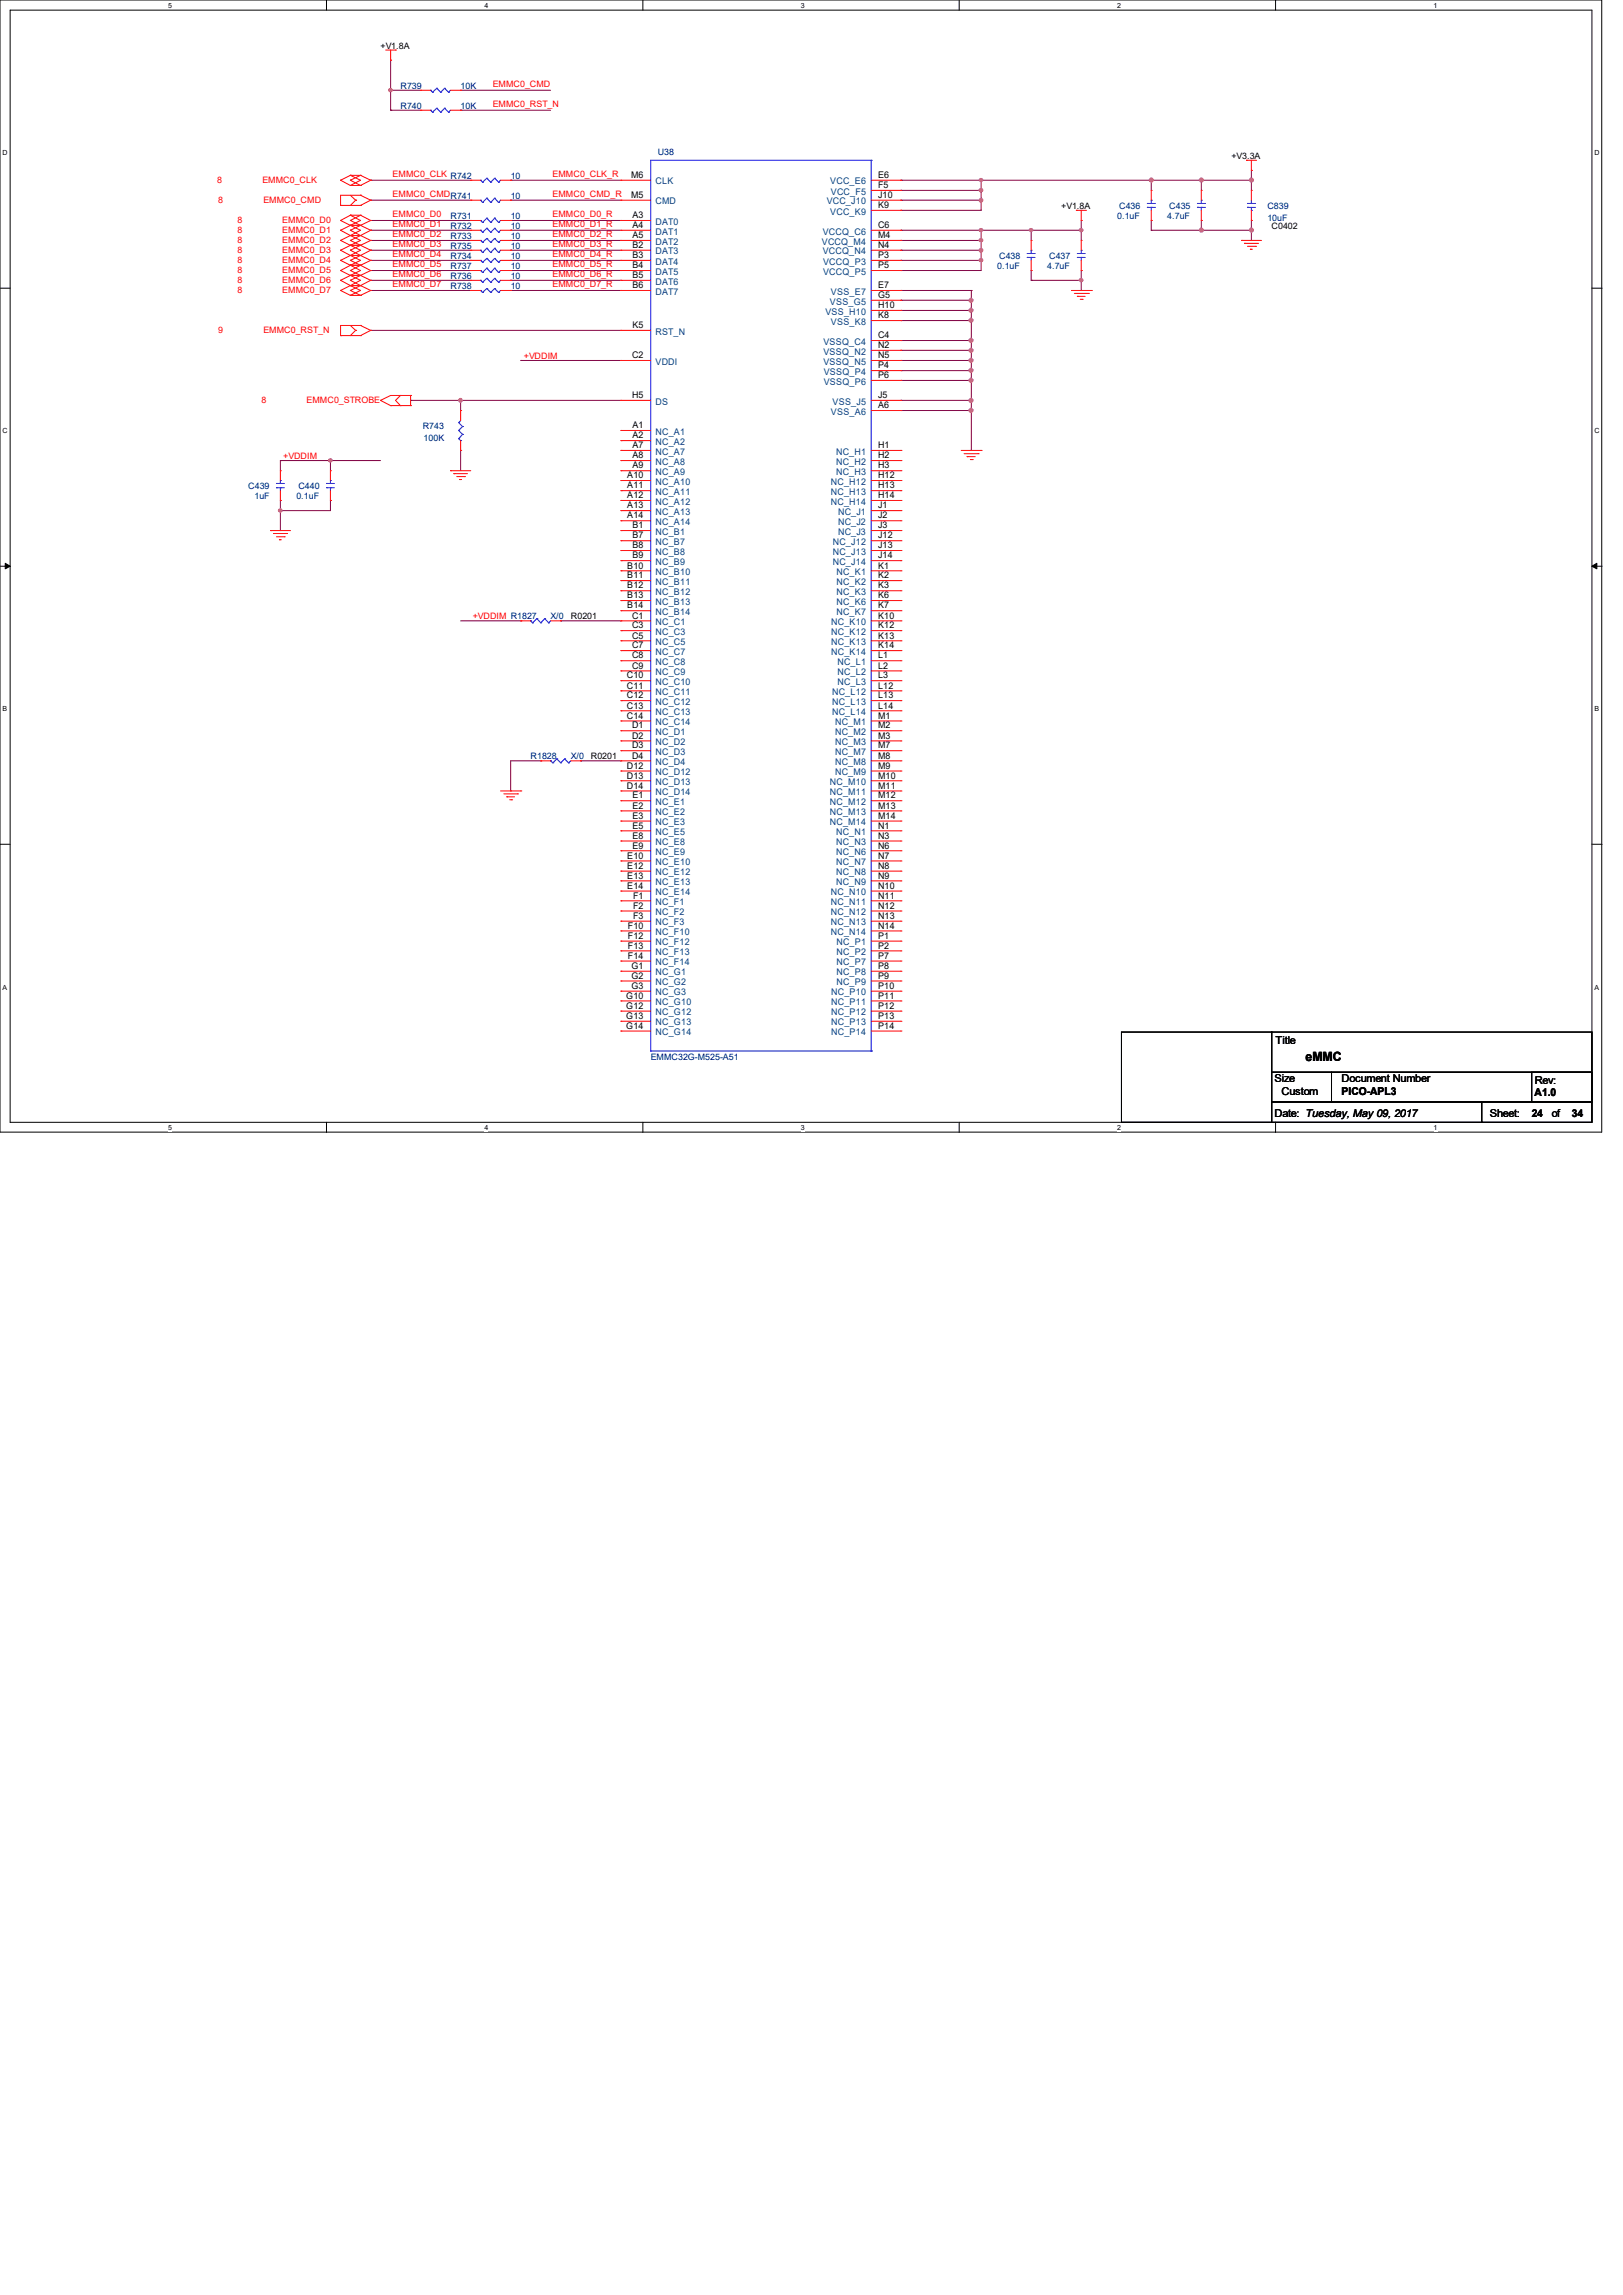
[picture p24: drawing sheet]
<svg xmlns="http://www.w3.org/2000/svg" width="210mm" height="297mm" viewBox="0 0 210 297" stroke-linecap="round" stroke-linejoin="round" font-family="sans-serif">
<defs><g id="words">
<text font-size="1.7" x="168.9" y="137.3">eMMC</text>
<g font-size="1.4">
<text x="165.1" y="135.1">Title</text>
<text x="164.9" y="140.1">Size</text>
<text x="165.8" y="141.7">Custom</text>
<text x="173.6" y="141.7">PICO-APL3</text>
<text x="173.6" y="140.1">Document Number</text>
<text x="198.6" y="141.9">A1.0</text>
<text x="198.6" y="140.3">Rev:</text>
<text x="164.9" y="144.6">Date: Tuesday, May 09, 2017</text>
<text x="192.8" y="144.6">Sheet:</text>
<text x="198.2" y="144.6">24</text>
<text x="200.8" y="144.6">of</text>
<text x="203.4" y="144.6">34</text>
</g>
<g font-size="1.2">
<text x="81.7" y="23">M6</text>
<text x="113.6" y="23">E6</text>
<text x="81.7" y="25.6">M5</text>
<text x="81.8" y="29.5">A4</text>
<text x="81.8" y="28.2">A3</text>
<text x="113.6" y="24.3">F5</text>
<text x="113.6" y="25.6">J10</text>
<text x="113.6" y="26.9">K9</text>
<text x="113.6" y="29.5">C6</text>
<text x="81.8" y="36">B5</text>
<text x="81.8" y="34.7">B4</text>
<text x="81.8" y="33.4">B3</text>
<text x="81.8" y="32.1">B2</text>
<text x="81.8" y="30.8">A5</text>
<text x="113.6" y="30.8">M4</text>
<text x="113.6" y="32.1">N4</text>
<text x="113.6" y="33.4">P3</text>
<text x="113.6" y="34.7">P5</text>
<text x="81.8" y="37.3">B6</text>
<text x="113.6" y="37.3">E7</text>
<text x="113.6" y="38.6">G5</text>
<text x="113.6" y="39.9">H10</text>
<text x="113.6" y="41.2">K8</text>
<text x="81.8" y="46.4">C2</text>
<text x="81.8" y="42.5">K5</text>
<text x="113.6" y="43.8">C4</text>
<text x="113.6" y="45">N2</text>
<text x="113.6" y="46.4">N5</text>
<text x="113.6" y="47.7">P4</text>
<text x="81.8" y="51.5">H5</text>
<text x="113.6" y="52.8">A6</text>
<text x="113.6" y="48.9">P6</text>
<text x="113.6" y="51.5">J5</text>
<text x="81.8" y="55.4">A1</text>
<text x="81.8" y="56.7">A2</text>
<text x="81.8" y="58">A7</text>
<text x="81.8" y="59.3">A8</text>
<text x="113.6" y="59.3">H2</text>
<text x="113.6" y="58">H1</text>
<text x="81.2" y="61.9">A10</text>
<text x="81.2" y="63.2">A11</text>
<text x="81.2" y="64.5">A12</text>
<text x="81.2" y="65.8">A13</text>
<text x="81.8" y="60.6">A9</text>
<text x="113.6" y="65.8">J1</text>
<text x="113.6" y="64.5">H14</text>
<text x="113.6" y="63.2">H13</text>
<text x="113.6" y="61.9">H12</text>
<text x="113.6" y="60.6">H3</text>
<text x="81.2" y="67.1">A14</text>
<text x="81.8" y="68.4">B1</text>
<text x="81.8" y="69.7">B7</text>
<text x="81.8" y="71">B8</text>
<text x="113.6" y="71">J13</text>
<text x="113.6" y="69.7">J12</text>
<text x="113.6" y="68.4">J3</text>
<text x="113.6" y="67.1">J2</text>
<text x="81.2" y="73.6">B10</text>
<text x="81.2" y="74.8">B11</text>
<text x="81.2" y="76.2">B12</text>
<text x="81.2" y="77.4">B13</text>
<text x="81.8" y="72.3">B9</text>
<text x="113.6" y="77.4">K6</text>
<text x="113.6" y="76.2">K3</text>
<text x="113.6" y="74.8">K2</text>
<text x="113.6" y="73.6">K1</text>
<text x="113.6" y="72.3">J14</text>
<text x="81.2" y="78.7">B14</text>
<text x="81.8" y="80.1">C1</text>
<text x="81.8" y="81.3">C3</text>
<text x="81.8" y="82.6">C5</text>
<text x="81.8" y="83.9">C7</text>
<text x="113.6" y="83.9">K14</text>
<text x="113.6" y="82.6">K13</text>
<text x="113.6" y="81.3">K12</text>
<text x="113.6" y="80.1">K10</text>
<text x="113.6" y="78.7">K7</text>
<text x="81.1" y="87.8">C10</text>
<text x="81.1" y="89.1">C11</text>
<text x="81.8" y="85.2">C8</text>
<text x="81.8" y="86.5">C9</text>
<text x="113.6" y="89.1">L12</text>
<text x="113.6" y="87.8">L3</text>
<text x="113.6" y="86.5">L2</text>
<text x="113.6" y="85.2">L1</text>
<text x="81.1" y="90.4">C12</text>
<text x="81.1" y="91.7">C13</text>
<text x="81.1" y="93">C14</text>
<text x="81.8" y="94.3">D1</text>
<text x="81.8" y="95.6">D2</text>
<text x="113.6" y="95.6">M3</text>
<text x="113.6" y="94.3">M2</text>
<text x="113.6" y="93">M1</text>
<text x="113.6" y="91.7">L14</text>
<text x="113.6" y="90.4">L13</text>
<text x="81.1" y="99.5">D12</text>
<text x="81.1" y="100.8">D13</text>
<text x="81.8" y="96.9">D3</text>
<text x="81.8" y="98.2">D4</text>
<text x="113.6" y="100.8">M10</text>
<text x="113.6" y="99.5">M9</text>
<text x="113.6" y="98.2">M8</text>
<text x="113.6" y="96.9">M7</text>
<text x="81.1" y="102.1">D14</text>
<text x="81.8" y="103.3">E1</text>
<text x="81.8" y="104.6">E2</text>
<text x="81.8" y="106">E3</text>
<text x="81.8" y="107.2">E5</text>
<text x="113.6" y="107.2">N1</text>
<text x="113.6" y="106">M14</text>
<text x="113.6" y="104.6">M13</text>
<text x="113.6" y="103.3">M12</text>
<text x="113.6" y="102.1">M11</text>
<text x="81.2" y="111.1">E10</text>
<text x="81.2" y="112.4">E12</text>
<text x="81.2" y="113.7">E13</text>
<text x="81.8" y="108.5">E8</text>
<text x="81.8" y="109.8">E9</text>
<text x="113.6" y="113.7">N9</text>
<text x="113.6" y="112.4">N8</text>
<text x="113.6" y="111.1">N7</text>
<text x="113.6" y="109.8">N6</text>
<text x="113.6" y="108.5">N3</text>
<text x="81.2" y="115">E14</text>
<text x="81.9" y="116.3">F1</text>
<text x="81.9" y="117.6">F2</text>
<text x="81.9" y="118.9">F3</text>
<text x="113.6" y="118.9">N13</text>
<text x="113.6" y="117.6">N12</text>
<text x="113.6" y="116.3">N11</text>
<text x="113.6" y="115">N10</text>
<text x="81.2" y="120.2">F10</text>
<text x="81.2" y="121.5">F12</text>
<text x="81.2" y="122.8">F13</text>
<text x="81.2" y="124.1">F14</text>
<text x="81.7" y="125.4">G1</text>
<text x="113.6" y="125.4">P8</text>
<text x="113.6" y="124.1">P7</text>
<text x="113.6" y="122.8">P2</text>
<text x="113.6" y="121.5">P1</text>
<text x="113.6" y="120.2">N14</text>
<text x="81" y="129.2">G10</text>
<text x="81" y="130.6">G12</text>
<text x="81" y="131.9">G13</text>
<text x="81.7" y="126.7">G2</text>
<text x="81.7" y="128">G3</text>
<text x="113.6" y="131.9">P13</text>
<text x="113.6" y="130.6">P12</text>
<text x="113.6" y="129.2">P11</text>
<text x="113.6" y="128">P10</text>
<text x="113.6" y="126.7">P9</text>
<text x="81" y="133.1">G14</text>
<text x="113.6" y="133.1">P14</text>
</g>
<g font-size="1.2" fill="#004080">
<text x="84.8" y="23.9">CLK</text>
<text x="107.4" y="23.9">VCC_E6</text>
<text x="84.8" y="29.1">DAT0</text>
<text x="84.8" y="26.5">CMD</text>
<text x="107" y="26.5">VCC_J10</text>
<text x="107.4" y="27.8">VCC_K9</text>
<text x="107.5" y="25.2">VCC_F5</text>
<text x="84.8" y="35.6">DAT5</text>
<text x="84.8" y="34.2">DAT4</text>
<text x="84.8" y="32.9">DAT3</text>
<text x="84.8" y="31.7">DAT2</text>
<text x="84.8" y="30.4">DAT1</text>
<text x="106.3" y="31.7">VCCQ_M4</text>
<text x="106.5" y="30.4">VCCQ_C6</text>
<text x="106.5" y="32.9">VCCQ_N4</text>
<text x="106.5" y="34.2">VCCQ_P3</text>
<text x="106.5" y="35.6">VCCQ_P5</text>
<text x="84.8" y="38.1">DAT7</text>
<text x="84.8" y="36.8">DAT6</text>
<text x="106.8" y="40.7">VSS_H10</text>
<text x="107.4" y="39.4">VSS_G5</text>
<text x="107.5" y="38.1">VSS_E7</text>
<text x="84.8" y="47.2">VDDI</text>
<text x="84.8" y="43.3">RST_N</text>
<text x="106.6" y="44.6">VSSQ_C4</text>
<text x="106.6" y="45.9">VSSQ_N2</text>
<text x="106.6" y="47.2">VSSQ_N5</text>
<text x="107.5" y="42">VSS_K8</text>
<text x="84.8" y="52.4">DS</text>
<text x="106.6" y="48.5">VSSQ_P4</text>
<text x="106.6" y="49.8">VSSQ_P6</text>
<text x="107.5" y="53.7">VSS_A6</text>
<text x="107.7" y="52.4">VSS_J5</text>
<text x="84.8" y="56.3">NC_A1</text>
<text x="84.8" y="57.6">NC_A2</text>
<text x="84.8" y="58.8">NC_A7</text>
<text x="108.2" y="58.8">NC_H1</text>
<text x="84.8" y="60.2">NC_A8</text>
<text x="84.8" y="61.5">NC_A9</text>
<text x="84.8" y="62.7">NC_A10</text>
<text x="84.8" y="64.1">NC_A11</text>
<text x="84.8" y="65.3">NC_A12</text>
<text x="107.5" y="65.3">NC_H14</text>
<text x="107.5" y="64.1">NC_H13</text>
<text x="107.5" y="62.7">NC_H12</text>
<text x="108.2" y="61.5">NC_H3</text>
<text x="108.2" y="60.2">NC_H2</text>
<text x="84.8" y="66.6">NC_A13</text>
<text x="84.8" y="67.9">NC_A14</text>
<text x="84.8" y="69.2">NC_B1</text>
<text x="84.8" y="70.5">NC_B7</text>
<text x="84.8" y="71.8">NC_B8</text>
<text x="107.8" y="71.8">NC_J13</text>
<text x="107.8" y="70.5">NC_J12</text>
<text x="108.5" y="69.2">NC_J3</text>
<text x="108.5" y="67.9">NC_J2</text>
<text x="108.5" y="66.6">NC_J1</text>
<text x="84.8" y="73.1">NC_B9</text>
<text x="84.8" y="74.4">NC_B10</text>
<text x="84.8" y="75.7">NC_B11</text>
<text x="84.8" y="77">NC_B12</text>
<text x="107.8" y="73.1">NC_J14</text>
<text x="108.2" y="77">NC_K3</text>
<text x="108.2" y="75.7">NC_K2</text>
<text x="108.2" y="74.4">NC_K1</text>
<text x="84.8" y="78.3">NC_B13</text>
<text x="84.8" y="79.6">NC_B14</text>
<text x="84.8" y="80.9">NC_C1</text>
<text x="84.8" y="82.2">NC_C3</text>
<text x="84.8" y="83.5">NC_C5</text>
<text x="107.6" y="83.5">NC_K13</text>
<text x="107.6" y="82.2">NC_K12</text>
<text x="107.6" y="80.9">NC_K10</text>
<text x="108.2" y="79.6">NC_K7</text>
<text x="108.2" y="78.3">NC_K6</text>
<text x="84.8" y="84.8">NC_C7</text>
<text x="84.8" y="86.1">NC_C8</text>
<text x="84.8" y="87.4">NC_C9</text>
<text x="84.8" y="88.6">NC_C10</text>
<text x="84.8" y="90">NC_C11</text>
<text x="107.6" y="84.8">NC_K14</text>
<text x="107.7" y="90">NC_L12</text>
<text x="108.4" y="88.6">NC_L3</text>
<text x="108.4" y="87.4">NC_L2</text>
<text x="108.4" y="86.1">NC_L1</text>
<text x="84.8" y="91.2">NC_C12</text>
<text x="84.8" y="92.5">NC_C13</text>
<text x="84.8" y="93.9">NC_C14</text>
<text x="84.8" y="95.1">NC_D1</text>
<text x="107.7" y="92.5">NC_L14</text>
<text x="107.7" y="91.2">NC_L13</text>
<text x="108.1" y="95.1">NC_M2</text>
<text x="108.1" y="93.9">NC_M1</text>
<text x="84.8" y="96.4">NC_D2</text>
<text x="84.8" y="97.7">NC_D3</text>
<text x="84.8" y="99">NC_D4</text>
<text x="84.8" y="100.3">NC_D12</text>
<text x="84.8" y="101.6">NC_D13</text>
<text x="107.4" y="101.6">NC_M10</text>
<text x="108.1" y="100.3">NC_M9</text>
<text x="108.1" y="99">NC_M8</text>
<text x="108.1" y="97.7">NC_M7</text>
<text x="108.1" y="96.4">NC_M3</text>
<text x="84.8" y="102.9">NC_D14</text>
<text x="84.8" y="104.2">NC_E1</text>
<text x="84.8" y="105.5">NC_E2</text>
<text x="84.8" y="106.8">NC_E3</text>
<text x="107.4" y="106.8">NC_M14</text>
<text x="107.4" y="105.5">NC_M13</text>
<text x="107.4" y="104.2">NC_M12</text>
<text x="107.4" y="102.9">NC_M11</text>
<text x="84.8" y="108.1">NC_E5</text>
<text x="84.8" y="109.4">NC_E8</text>
<text x="84.8" y="110.7">NC_E9</text>
<text x="84.8" y="112">NC_E10</text>
<text x="84.8" y="113.3">NC_E12</text>
<text x="108.2" y="113.3">NC_N8</text>
<text x="108.2" y="112">NC_N7</text>
<text x="108.2" y="110.7">NC_N6</text>
<text x="108.2" y="109.4">NC_N3</text>
<text x="108.2" y="108.1">NC_N1</text>
<text x="84.8" y="114.6">NC_E13</text>
<text x="84.8" y="115.9">NC_E14</text>
<text x="84.8" y="117.1">NC_F1</text>
<text x="84.8" y="118.4">NC_F2</text>
<text x="84.8" y="119.8">NC_F3</text>
<text x="107.5" y="119.8">NC_N13</text>
<text x="107.5" y="118.4">NC_N12</text>
<text x="107.5" y="117.1">NC_N11</text>
<text x="107.5" y="115.9">NC_N10</text>
<text x="108.2" y="114.6">NC_N9</text>
<text x="84.8" y="121">NC_F10</text>
<text x="84.8" y="122.3">NC_F12</text>
<text x="84.8" y="123.6">NC_F13</text>
<text x="84.8" y="124.9">NC_F14</text>
<text x="107.5" y="121">NC_N14</text>
<text x="108.2" y="124.9">NC_P7</text>
<text x="108.2" y="123.6">NC_P2</text>
<text x="108.2" y="122.3">NC_P1</text>
<text x="84.8" y="126.2">NC_G1</text>
<text x="84.8" y="127.5">NC_G2</text>
<text x="84.8" y="128.8">NC_G3</text>
<text x="84.8" y="130.1">NC_G10</text>
<text x="84.8" y="131.4">NC_G12</text>
<text x="107.6" y="131.4">NC_P12</text>
<text x="107.6" y="130.1">NC_P11</text>
<text x="107.6" y="128.8">NC_P10</text>
<text x="108.2" y="127.5">NC_P9</text>
<text x="108.2" y="126.2">NC_P8</text>
<text x="84.8" y="132.7">NC_G13</text>
<text x="84.8" y="134">NC_G14</text>
<text x="107.6" y="134">NC_P14</text>
<text x="107.6" y="132.7">NC_P13</text>
</g>
<g font-size="1.1">
<text x="49.2" y="6.3">+V1.8A</text>
<text x="159.3" y="20.5">+V3.3A</text>
<text x="137.3" y="27">+V1.8A</text>
<text x="164.5" y="29.6">C0402</text>
<text x="73.9" y="80.1">R0201</text>
<text x="76.5" y="98.3">R0201</text>
</g>
<g font-size="1.1" fill="#000080">
<text x="51.8" y="11.5">R739</text>
<text x="59.6" y="11.5">10K</text>
<text x="51.8" y="14.1">R740</text>
<text x="59.6" y="14.1">10K</text>
<text x="58.3" y="23.2">R742</text>
<text x="66.1" y="23.2">10</text>
<text x="85.1" y="20">U38</text>
<text x="58.3" y="25.7">R741</text>
<text x="58.3" y="28.3">R731</text>
<text x="58.3" y="29.6">R732</text>
<text x="66.1" y="25.7">10</text>
<text x="66.1" y="28.3">10</text>
<text x="66.1" y="29.6">10</text>
<text x="144.6" y="28.3">0.1uF</text>
<text x="144.8" y="27">C436</text>
<text x="151" y="28.3">4.7uF</text>
<text x="151.3" y="27">C435</text>
<text x="164" y="27">C839</text>
<text x="164" y="28.6">10uF</text>
<text x="58.3" y="34.8">R737</text>
<text x="58.3" y="30.9">R733</text>
<text x="58.3" y="33.5">R734</text>
<text x="58.3" y="32.2">R735</text>
<text x="66.1" y="34.8">10</text>
<text x="66.1" y="30.9">10</text>
<text x="66.1" y="33.5">10</text>
<text x="66.1" y="32.2">10</text>
<text x="129" y="34.8">0.1uF</text>
<text x="129.3" y="33.5">C438</text>
<text x="135.5" y="34.8">4.7uF</text>
<text x="135.8" y="33.5">C437</text>
<text x="58.3" y="37.4">R738</text>
<text x="58.3" y="36.1">R736</text>
<text x="66.1" y="37.4">10</text>
<text x="66.1" y="36.1">10</text>
<text x="54.7" y="55.5">R743</text>
<text x="54.8" y="57.1">100K</text>
<text x="32.1" y="63.3">C439</text>
<text x="32.9" y="64.6">1uF</text>
<text x="38.4" y="64.6">0.1uF</text>
<text x="38.6" y="63.3">C440</text>
<text x="71.2" y="80.1">X/0</text>
<text x="68.7" y="98.3">R1828</text>
<text x="73.9" y="98.3">X/0</text>
<text x="84.2" y="137.1">EMMC32G-M525-A51</text>
</g>
<g font-size="1.1" fill="#f00">
<text x="63.8" y="11.2">EMMC0_CMD</text>
<text x="63.8" y="13.8">EMMC0_RST_N</text>
<text x="28.1" y="23.7">8</text>
<text x="34" y="23.7">EMMC0_CLK</text>
<text x="50.8" y="22.9">EMMC0_CLK</text>
<text x="71.5" y="22.9">EMMC0_CLK_R</text>
<text x="28.2" y="26.2">8</text>
<text x="30.7" y="28.8">8</text>
<text x="34.1" y="26.2">EMMC0_CMD</text>
<text x="36.5" y="28.8">EMMC0_D0</text>
<text x="50.8" y="29.3">EMMC0_D1</text>
<text x="50.8" y="28.1">EMMC0_D0</text>
<text x="50.8" y="25.4">EMMC0_CMD</text>
<text x="71.5" y="28.1">EMMC0_D0_R</text>
<text x="71.5" y="29.3">EMMC0_D1_R</text>
<text x="71.5" y="25.4">EMMC0_CMD_R</text>
<text x="30.7" y="32.7">8</text>
<text x="30.7" y="31.4">8</text>
<text x="30.7" y="30.1">8</text>
<text x="30.7" y="35.3">8</text>
<text x="30.7" y="34">8</text>
<text x="36.5" y="32.7">EMMC0_D3</text>
<text x="36.5" y="31.4">EMMC0_D2</text>
<text x="36.5" y="30.1">EMMC0_D1</text>
<text x="36.5" y="35.3">EMMC0_D5</text>
<text x="36.5" y="34">EMMC0_D4</text>
<text x="50.8" y="31.9">EMMC0_D3</text>
<text x="50.8" y="30.7">EMMC0_D2</text>
<text x="50.8" y="35.8">EMMC0_D6</text>
<text x="50.8" y="34.5">EMMC0_D5</text>
<text x="50.8" y="33.2">EMMC0_D4</text>
<text x="71.5" y="34.5">EMMC0_D5_R</text>
<text x="71.5" y="31.9">EMMC0_D3_R</text>
<text x="71.5" y="33.2">EMMC0_D4_R</text>
<text x="71.5" y="30.7">EMMC0_D2_R</text>
<text x="71.5" y="35.8">EMMC0_D6_R</text>
<text x="30.7" y="36.6">8</text>
<text x="30.7" y="37.9">8</text>
<text x="36.5" y="36.6">EMMC0_D6</text>
<text x="36.5" y="37.9">EMMC0_D7</text>
<text x="50.8" y="37.1">EMMC0_D7</text>
<text x="71.5" y="37.1">EMMC0_D7_R</text>
<text x="28.2" y="43.1">9</text>
<text x="34.1" y="43.1">EMMC0_RST_N</text>
<text x="67.8" y="46.4">+VDDIM</text>
<text x="33.8" y="52.2">8</text>
<text x="39.7" y="52.2">EMMC0_STROBE</text>
<text x="36.7" y="59.4">+VDDIM</text>
<text x="61.2" y="80.1">+VDDIM R1827</text>
</g>
<g font-size=".9">
<text x="21.8" y="1">5</text>
<text x="62.7" y="1">4</text>
<text x="103.6" y="1">3</text>
<text x="144.6" y="1">2</text>
<text x="185.5" y="1">1</text>
<text x=".3" y="20.1">D</text>
<text x="206.3" y="20.1">D</text>
<text x=".3" y="56.1">C</text>
<text x="206.3" y="56.1">C</text>
<text x=".3" y="92.1">B</text>
<text x="206.3" y="92.1">B</text>
<text x=".3" y="128.1">A</text>
<text x="206.3" y="128.1">A</text>
<text x="21.8" y="146.2">5</text>
<text x="62.7" y="146.2">4</text>
<text x="103.6" y="146.2">3</text>
<text x="144.6" y="146.2">2</text>
<text x="185.5" y="146.2">1</text>
</g>
</g></defs>
<path d="M0 0h207.3v146.5h-207.3zM1.3 1.3h204.7v143.9h-204.7z" fill="none" stroke="#000" stroke-width=".13"/>
<g fill="#fff">
<path d="M21.8 .2h.5v1h-.5z"/>
<path d="M21.8 145.4h.5v1h-.5z"/>
</g>
<path d="M42.2 0v1.3M42.2 145.2v1.4" fill="none" stroke="#000" stroke-width=".13"/>
<g fill="#fff">
<path d="M62.7 .2h.5v1h-.5z"/>
<path d="M62.7 145.4h.5v1h-.5z"/>
</g>
<path d="M83.2 0v1.3M83.2 145.2v1.4" fill="none" stroke="#000" stroke-width=".13"/>
<g fill="#fff">
<path d="M103.6 .2h.5v1h-.5z"/>
<path d="M103.6 145.4h.5v1h-.5z"/>
</g>
<path d="M124.1 0v1.3M124.1 145.2v1.4" fill="none" stroke="#000" stroke-width=".13"/>
<g fill="#fff">
<path d="M144.6 .2h.5v1h-.5z"/>
<path d="M144.6 145.4h.5v1h-.5z"/>
</g>
<path d="M165.1 0v1.3M165.1 145.2v1.4" fill="none" stroke="#000" stroke-width=".13"/>
<g fill="#fff">
<path d="M185.5 .2h.5v1h-.5z"/>
<path d="M185.5 145.4h.5v1h-.5z"/>
<path d="M.3 19.3h.7v1h-.7z"/>
<path d="M206.3 19.3h.7v1h-.7z"/>
<path d="M.3 55.3h.7v1h-.7z"/>
<path d="M206.3 55.3h.7v1h-.7z"/>
</g>
<path d="M0 37.3h1.3M206 37.3h1.3" fill="none" stroke="#000" stroke-width=".13"/>
<g fill="#fff">
<path d="M.3 91.3h.6v1h-.6z"/>
<path d="M206.3 91.3h.6v1h-.6z"/>
</g>
<path d="M0 73.3h1.3M206 73.3h1.3" fill="none" stroke="#000" stroke-width=".13"/>
<path d="M.7 72.9l.6 .4-.6 .3zM206 73.3l.6-.4v.7z" fill="#000" stroke="#000" stroke-width=".13"/>
<g fill="#fff">
<path d="M.3 127.3h.6v1h-.6z"/>
<path d="M206.3 127.3h.6v1h-.6z"/>
</g>
<path d="M0 109.3h1.3M206 109.3h1.3M145.1 133.6h19.4v11.6h-19.4zM164.5 138.8h7.8v3.8h-7.8zM164.5 133.6h41.5v5.2h-41.5zM172.3 138.8h33.7v3.8h-33.7zM198.2 138.8h7.8v3.8h-7.8zM164.5 142.6h27.2v2.6h-27.2zM191.7 142.6h14.3v2.6h-14.3z" fill="none" stroke="#000" stroke-width=".13"/>
<g fill="none" stroke="#800040" stroke-width=".13">
<path d="M50.5 14.3h.1M50.5 11.7h.1M50.5 7.8h.1M50.5 14.3h3.9M50.5 11.7h3.9M50.5 7.8v6.5M59.6 14.3h.1M59.6 11.7h.1M59.6 14.3h11.6M59.6 11.7h11.6M48 32.4h.1M48 31.1h.1"/>
<path d="M48 29.8h.1M48 28.5h.1M48 37.6h.1M48 36.3h.1M48 35h.1M48 33.7h.1M48 25.9h.1M48 23.3h.1M48 32.4h12.9M48 31.1h12.9M48 29.8h12.9M48 28.5h12.9"/>
<path d="M48 37.6h12.9M48 36.3h12.9M48 35h12.9M48 33.7h12.9M48 23.3h12.9M48 25.9h12.9M66.1 28.5h.1M66.1 35h.1M66.1 32.4h.1M66.1 29.8h.1M66.1 37.6h.1M66.1 33.7h.1"/>
<path d="M66.1 31.1h.1M66.1 36.3h.1M66.1 25.9h.1M66.1 23.3h.1M66.1 32.4h14.2M66.1 31.1h14.2M66.1 29.8h14.2M66.1 28.5h14.2M66.1 37.6h14.2M66.1 36.3h14.2M66.1 35h14.2M66.1 33.7h14.2"/>
<path d="M66.1 23.3h14.2M66.1 25.9h14.2M116.6 29.8h.1M116.6 33.7h.1M116.6 32.4h.1M116.6 24.6h.1M116.6 35h.1M116.6 25.9h.1M116.6 27.2h.1M116.6 38.9h.1M116.6 37.6h.1M116.6 31.1h.1"/>
<path d="M116.6 23.3h.1M116.6 32.4h10.4M116.6 31.1h10.4M116.6 29.8h23.3M116.6 37.6h9.1M116.6 33.7h10.4M116.6 23.3h45.3M116.6 25.9h10.4M116.6 24.6h10.4M116.6 38.9h9.1M125.7 38.9h.1M125.7 37.6h.1"/>
<path d="M125.7 37.6v20.7M127 29.8h.1M127 32.4h.1M127 33.7h.1M127 25.9h.1M127 24.6h.1M127 31.1h.1M127 23.3h.1M127 29.8v5.2h-10.4M127 23.3v3.9h-10.4M133.4 29.8h.1M133.4 35h.1"/>
<path d="M133.4 36.3h.1M133.4 36.3h6.5M133.4 29.8v1.3M133.4 35v1.3M139.9 28.5h.1M139.9 35h.1M139.9 29.8h.1M139.9 36.3h.1M139.9 28.5v2.6M139.9 35v2.6M149 23.3h.1M149 28.5h.1"/>
<path d="M149 29.8h.1M149 29.8h12.9M149 23.3v1.3M149 28.5v1.3M155.4 23.3h.1M155.4 29.8h.1M155.4 28.5h.1M155.4 23.3v1.3M155.4 28.5v1.3M161.9 28.5h.1M161.9 23.3h.1M161.9 29.8h.1"/>
<path d="M161.9 22.1h.1M161.9 22.1v2.5M161.9 28.5v2.6M36.3 59.6h.1M36.3 59.6v1.3M36.3 59.6h12.9M42.8 59.6h.1M42.8 59.6v1.3M48 42.8h.1M48 42.8h32.3M53.1 51.8h.1M53.1 51.8h27.2"/>
<path d="M59.6 51.8h.1M59.6 58.3h.1M59.6 51.8v1.3M59.6 58.3v2.6M67.4 46.7h.1M67.4 46.7h12.9M116.6 51.8h.1M116.6 53.1h.1M116.6 44.1h.1M116.6 41.5h.1M116.6 40.2h.1M116.6 49.2h.1"/>
<path d="M116.6 48h.1M116.6 46.7h.1M116.6 45.3h.1M116.6 51.8h9.1M116.6 46.7h9.1M116.6 53.1h9.1M116.6 44.1h9.1M116.6 41.5h9.1M116.6 40.2h9.1M116.6 49.2h9.1M116.6 48h9.1M116.6 45.3h9.1"/>
<path d="M125.7 49.2h.1M125.7 53.1h.1M125.7 41.5h.1M125.7 40.2h.1M125.7 48h.1M125.7 46.7h.1M125.7 45.3h.1M125.7 44.1h.1M125.7 51.8h.1M36.3 66.1h.1M36.3 64.8h.1M36.3 64.8v3.9"/>
<path d="M42.8 64.8h.1M42.8 64.8v1.3h-6.5M59.6 80.3h7.8M67.4 80.3h.1M70 98.5h.1M70 98.5h-3.9v3.9M72.6 80.3h.1M72.6 80.3h7.7M75.1 98.5h.1M75.1 98.5h5.2M66.1 102.4h.1"/>
</g>
<g fill="#f0f" stroke="#f0f" stroke-width=".13">
<circle cx="125.6" cy="51.8" r=".25"/>
<circle cx="50.5" cy="11.7" r=".22"/>
<circle cx="161.9" cy="29.8" r=".25"/>
<circle cx="155.4" cy="29.8" r=".25"/>
<circle cx="161.9" cy="23.3" r=".25"/>
<circle cx="155.4" cy="23.3" r=".25"/>
<circle cx="139.9" cy="29.8" r=".22"/>
<circle cx="139.9" cy="36.3" r=".22"/>
<circle cx="126.9" cy="24.6" r=".22"/>
<circle cx="126.9" cy="33.7" r=".22"/>
<circle cx="125.6" cy="53.1" r=".25"/>
<circle cx="125.6" cy="41.4" r=".25"/>
<circle cx="125.6" cy="40.2" r=".25"/>
<circle cx="125.6" cy="38.9" r=".25"/>
<circle cx="125.6" cy="49.2" r=".25"/>
<circle cx="125.6" cy="47.9" r=".25"/>
<circle cx="125.6" cy="46.6" r=".25"/>
<circle cx="125.6" cy="45.3" r=".25"/>
<circle cx="125.6" cy="44" r=".25"/>
<circle cx="59.6" cy="51.8" r=".24"/>
<circle cx="126.9" cy="25.9" r=".24"/>
<circle cx="126.9" cy="32.4" r=".24"/>
<circle cx="126.9" cy="31.1" r=".22"/>
<circle cx="149" cy="23.3" r=".25"/>
<circle cx="126.9" cy="23.3" r=".22"/>
<circle cx="133.4" cy="29.8" r=".22"/>
<circle cx="126.9" cy="29.8" r=".22"/>
<circle cx="42.7" cy="59.6" r=".22"/>
<circle cx="36.3" cy="66.1" r=".22"/>
</g>
<g fill="none" stroke="#f00" stroke-width=".13">
<path d="M49.9 6.5h1.3M50.5 7.8h.1M50.5 6.5v1.3M51.2 6.5h.1M54.4 11.7h.1M54.4 14.3h.1M54.4 11.7h1.3M54.4 14.3h1.3M58.3 11.7h1.3M58.3 14.3h1.3M59.6 11.7h.1M59.6 14.3h.1"/>
<path d="M44.1 28.5h.1M44.1 32.4h.1M44.1 31.1h.1M44.1 29.8h.1M44.1 36.3h.1M44.1 35h.1M44.1 33.7h.1M44.1 37.6h.1M44.1 26.6h.1M44.1 23.3h.1M44.1 28.5l1.2 .7M44.1 32.4l1.2 .7"/>
<path d="M44.1 31.1l1.2 .6M44.1 29.8l1.2 .7M44.1 36.3l1.2 .7M44.1 35l1.2 .6M44.1 33.7l1.2 .6M44.1 37.6l1.2 .6M44.1 26.6h2.6M44.1 23.3l1.2 .7M45.3 29.2h.1M45.3 27.9h.1M45.3 28.5h.1M45.3 33.1h.1"/>
<path d="M45.3 31.7h.1M45.3 32.4h.1M45.3 30.5h.1M45.3 31.1h.1M45.3 29.8h.1M45.3 37h.1M45.3 35.6h.1M45.3 36.3h.1M45.3 34.3h.1M45.3 35h.1M45.3 33.7h.1M45.3 38.2h.1"/>
<path d="M45.3 37.6h.1M45.3 24h.1M45.3 22.7h.1M45.3 23.3h.1M45.3 27.9h1.4M45.3 29.2h1.4M45.3 27.9l-1.2 .6M45.3 27.9l1.4 .6-1.4 .7M45.3 28.5l2.7 1.3M45.3 31.7h1.4M45.3 31.1l2.7 1.3M45.3 33.1h1.4"/>
<path d="M45.3 31.7l-1.2 .7M45.3 31.7l1.4 .7-1.4 .7M45.3 32.4l1.4 .7M45.3 30.5h1.4M45.3 30.5l-1.2 .6M45.3 30.5l1.4 .6-1.4 .6M45.3 29.2l-1.2 .6M45.3 29.2l1.4 .6-1.4 .7M45.3 29.8l1.4 .7M45.3 35.6h1.4M45.3 35l2.7 1.3M45.3 37h1.4"/>
<path d="M45.3 35.6l-1.2 .7M45.3 35.6l1.4 .7-1.4 .7M45.3 36.3l1.4 .7M45.3 34.3h1.4M45.3 34.3l-1.2 .7M45.3 34.3l1.4 .7-1.4 .6M45.3 33.1l-1.2 .6M45.3 33.1l1.4 .6-1.4 .6M45.3 33.7l1.4 .6M45.3 38.2h1.4M45.3 37l-1.2 .6M45.3 37l1.4 .6-1.4 .6"/>
<path d="M45.3 37.6l1.4 .6M45.3 25.3l.7 .6M45.3 22.7h1.4M45.3 24h1.4M45.3 22.7l-1.2 .6M45.3 22.7l1.4 .6-1.4 .7M45.3 23.3l1.4 .7M46 25.9h.1M46 25.9l-.7 .7M46.7 27.9h.1M46.7 29.2h.1M46.7 31.7h.1"/>
<path d="M46.7 33.1h.1M46.7 30.5h.1M46.7 35.6h.1M46.7 37h.1M46.7 34.3h.1M46.7 38.2h.1M46.7 25.3h.1M46.7 26.6h.1M46.7 22.7h.1M46.7 24h.1M46.7 27.9l1.3 .6M46.7 27.9l-1.4 .6"/>
<path d="M46.7 30.5l1.3 .6M46.7 30.5l-1.4 .6M46.7 34.3l1.3 .7M46.7 34.3l-1.4 .7M46.7 33.1l1.3 .6M46.7 33.1l-1.4 .6M46.7 37l1.3 .6M46.7 37l-1.4 .6M46.7 25.3h-2.6v1.3M46.7 25.3l1.3 .6M46.7 22.7l1.3 .6M46.7 22.7l-1.4 .6"/>
<path d="M48 28.5h.1M48 32.4h.1M48 31.1h.1M48 29.8h.1M48 36.3h.1M48 35h.1M48 33.7h.1M48 37.6h.1M48 25.9h.1M48 23.3h.1M48 28.5l-2.7 1.3M48 32.4l-1.3 .7"/>
<path d="M48 31.1l-2.7 1.3M48 29.8l-1.3 .7M48 36.3l-1.3 .7M48 35l-2.7 1.3M48 33.7l-1.3 .6M48 37.6l-1.3 .6M48 25.9l-1.3 .7M48 23.3l-1.3 .7M60.9 35h.1M60.9 37.6h.1M60.9 23.3h.1M60.9 25.9h.1"/>
<path d="M60.9 28.5h.1M60.9 29.8h.1M60.9 31.1h.1M60.9 33.7h.1M60.9 32.4h.1M60.9 36.3h.1M60.9 31.1h1.3M60.9 37.6h1.3M60.9 35h1.3M60.9 23.3h1.3M60.9 25.9h1.3M60.9 28.5h1.3"/>
<path d="M60.9 29.8h1.3M60.9 36.3h1.3M60.9 33.7h1.3M60.9 32.4h1.3M64.8 31.1h1.3M64.8 37.6h1.3M64.8 35h1.3M64.8 23.3h1.3M64.8 25.9h1.3M64.8 28.5h1.3M64.8 29.8h1.3M64.8 36.3h1.3"/>
<path d="M64.8 33.7h1.3M64.8 32.4h1.3M66.1 35h.1M66.1 37.6h.1M66.1 23.3h.1M66.1 25.9h.1M66.1 28.5h.1M66.1 29.8h.1M66.1 31.1h.1M66.1 33.7h.1M66.1 32.4h.1M66.1 36.3h.1"/>
<path d="M80.3 37.6h.1M80.3 36.3h.1M80.3 35h.1M80.3 33.7h.1M80.3 32.4h.1M80.3 31.1h.1M80.3 29.8h.1M80.3 28.5h.1M80.3 25.9h.1M80.3 23.3h.1M80.3 31.1h3.9M80.3 37.6h3.9"/>
<path d="M80.3 35h3.9M80.3 23.3h3.9M80.3 25.9h3.9M80.3 28.5h3.9M80.3 29.8h3.9M80.3 36.3h3.9M80.3 33.7h3.9M80.3 32.4h3.9M112.7 31.1h3.9M112.7 37.6h3.9M112.7 27.2h3.9M112.7 35h3.9"/>
<path d="M112.7 23.3h3.9M112.7 25.9h3.9M112.7 29.8h3.9M112.7 33.7h3.9M112.7 32.4h3.9M112.7 24.6h3.9M112.7 38.9h3.9M116.6 23.3h.1M116.6 24.6h.1M116.6 25.9h.1M116.6 27.2h.1M116.6 29.8h.1"/>
<path d="M116.6 31.1h.1M116.6 32.4h.1M116.6 33.7h.1M116.6 35h.1M116.6 37.6h.1M116.6 38.9h.1M133.4 35h.1M133.4 31.1h.1M133.4 31.1v1.3M133.4 33.7v1.3M138.6 37.6h2.6M139 38h1.8"/>
<path d="M139.3 27.2h.1M139.3 27.2h1.3M139.4 38.4h.1M139.4 38.4h1M139.8 38.7h.2M139.9 28.5h.1M139.9 35h.1M139.9 31.1h.1M139.9 27.2v1.3M139.9 31.1v1.3M139.9 33.7v1.3M140 38.7h.1"/>
<path d="M140.8 38h.1M141.2 37.6h.1M149 28.5h.1M149 24.6h.1M149 24.6v1.3M149 27.2v1.3M155.4 28.5h.1M155.4 24.6h.1M155.4 24.6v1.3M155.4 27.2v1.3M160.7 31.1h.1M160.7 31.1h2.5"/>
<path d="M161 31.5h.1M161 31.5h1.9M161.3 20.7h.1M161.3 20.7h1.3M161.4 31.9h1.1M161.8 32.3h.1M161.8 32.3h.3M161.9 22.1h.1M161.9 24.6h.1M161.9 28.5h.1M161.9 20.7v1.4M161.9 24.6v1.3"/>
<path d="M161.9 27.2v1.3M162.5 31.9h.1M44.1 43.4h.1M44.1 43.4h2.6M45.3 42.1l.7 .7M46 42.8h.1M46 42.8l-.7 .6M46.7 42.1h.1M46.7 43.4h.1M46.7 42.1h-2.6v1.3M46.7 42.1l1.3 .7M48 42.8h.1"/>
<path d="M48 42.8l-1.3 .6M49.2 51.8h.1M49.2 51.8l1.3 .7M50.5 52.5h.1M50.5 52.5h2.6M51.8 51.2h.1M51.8 52.5h.1M51.8 51.2l-.6 .6 .6 .7M53.1 51.2h.1M53.1 52.5h.1M53.1 51.2h-2.6l-1.3 .6M53.1 51.2v1.3"/>
<path d="M59.6 53.1h.1M59.6 58.3h.1M59.6 53.1v1.3M59.6 57v1.3M80.3 46.7h.1M80.3 55.7h.1M80.3 57h.1M80.3 58.3h.1M80.3 59.6h.1M80.3 42.8h.1M80.3 51.8h.1M80.3 58.3h3.9"/>
<path d="M80.3 46.7h3.9M80.3 55.7h3.9M80.3 57h3.9M80.3 59.6h3.9M80.3 42.8h3.9M80.3 51.8h3.9M112.7 58.3h3.9M112.7 46.7h3.9M112.7 59.6h3.9M112.7 53.1h3.9M112.7 40.2h3.9M112.7 41.5h3.9"/>
<path d="M112.7 44.1h3.9M112.7 45.3h3.9M112.7 48h3.9M112.7 49.2h3.9M112.7 51.8h3.9M116.6 53.1h.1M116.6 40.2h.1M116.6 41.5h.1M116.6 44.1h.1M116.6 45.3h.1M116.6 46.7h.1M116.6 48h.1"/>
<path d="M116.6 49.2h.1M116.6 51.8h.1M116.6 59.6h.1M116.6 58.3h.1M124.4 58.3h2.6M124.8 58.7h1.8M125.1 59.1h.1M125.1 59.1h1.1M125.6 59.5h.2M125.8 59.5h.1M126.6 58.7h.1M127 58.3h.1"/>
<path d="M35 68.7h.1M35 68.7h2.6M35.4 69h.1M35.4 69h1.8M35.8 69.5h1M36.2 69.8h.1M36.2 69.8h.2M36.3 64.8h.1M36.3 60.9h.1M36.3 60.9v1.3M36.3 63.5v1.3M36.8 69.5h.1"/>
<path d="M42.8 64.8h.1M42.8 60.9h.1M42.8 60.9v1.3M42.8 63.5v1.3M58.3 60.9h.1M58.3 60.9h2.6M58.7 61.3h.1M58.7 61.3h1.8M59.1 61.7h1M59.5 62.1h.1M59.5 62.1h.2M60.1 61.7h.1"/>
<path d="M80.3 60.9h.1M80.3 62.2h.1M80.3 63.5h.1M80.3 64.8h.1M80.3 66.1h.1M80.3 67.4h.1M80.3 68.7h.1M80.3 70h.1M80.3 71.2h.1M80.3 72.6h.1M80.3 73.9h.1M80.3 75.1h.1"/>
<path d="M80.3 76.5h.1M80.3 77.7h.1M80.3 79h.1M80.3 60.9h3.9M80.3 68.7h3.9M80.3 62.2h3.9M80.3 63.5h3.9M80.3 64.8h3.9M80.3 66.1h3.9M80.3 67.4h3.9M80.3 70h3.9M80.3 71.2h3.9"/>
<path d="M80.3 72.6h3.9M80.3 73.9h3.9M80.3 75.1h3.9M80.3 76.5h3.9M80.3 77.7h3.9M80.3 79h3.9M112.7 60.9h3.9M112.7 68.7h3.9M112.7 62.2h3.9M112.7 63.5h3.9M112.7 64.8h3.9M112.7 66.1h3.9"/>
<path d="M112.7 67.4h3.9M112.7 70h3.9M112.7 71.2h3.9M112.7 72.6h3.9M112.7 73.9h3.9M112.7 75.1h3.9M112.7 76.5h3.9M112.7 77.7h3.9M112.7 79h3.9M116.6 79h.1M116.6 77.7h.1M116.6 76.5h.1"/>
<path d="M116.6 75.1h.1M116.6 73.9h.1M116.6 72.6h.1M116.6 71.2h.1M116.6 70h.1M116.6 68.7h.1M116.6 67.4h.1M116.6 66.1h.1M116.6 64.8h.1M116.6 63.5h.1M116.6 62.2h.1M116.6 60.9h.1"/>
<path d="M67.4 80.3h.1M67.4 80.3h1.3M70 98.5h.1M70 98.5h1.2M71.2 80.3h1.4M72.6 80.3h.1M73.9 98.5h1.2M75.1 98.5h.1M80.3 80.3h.1M80.3 81.6h.1M80.3 82.9h.1M80.3 84.2h.1"/>
<path d="M80.3 85.5h.1M80.3 86.8h.1M80.3 88.1h.1M80.3 89.4h.1M80.3 90.7h.1M80.3 92h.1M80.3 93.3h.1M80.3 94.6h.1M80.3 95.9h.1M80.3 97.2h.1M80.3 98.5h.1M80.3 99.8h.1"/>
<path d="M80.3 80.3h3.9M80.3 98.5h3.9M80.3 81.6h3.9M80.3 82.9h3.9M80.3 84.2h3.9M80.3 85.5h3.9M80.3 86.8h3.9M80.3 88.1h3.9M80.3 89.4h3.9M80.3 90.7h3.9M80.3 92h3.9M80.3 93.3h3.9"/>
<path d="M80.3 94.6h3.9M80.3 95.9h3.9M80.3 97.2h3.9M80.3 99.8h3.9M112.7 80.3h3.9M112.7 98.5h3.9M112.7 81.6h3.9M112.7 82.9h3.9M112.7 84.2h3.9M112.7 85.5h3.9M112.7 86.8h3.9M112.7 88.1h3.9"/>
<path d="M112.7 89.4h3.9M112.7 90.7h3.9M112.7 92h3.9M112.7 93.3h3.9M112.7 94.6h3.9M112.7 95.9h3.9M112.7 97.2h3.9M112.7 99.8h3.9M116.6 99.8h.1M116.6 98.5h.1M116.6 97.2h.1M116.6 95.9h.1"/>
<path d="M116.6 94.6h.1M116.6 93.3h.1M116.6 92h.1M116.6 90.7h.1M116.6 89.4h.1M116.6 88.1h.1M116.6 86.8h.1M116.6 85.5h.1M116.6 84.2h.1M116.6 82.9h.1M116.6 81.6h.1M116.6 80.3h.1"/>
<path d="M64.8 102.4h2.6M65.2 102.7h1.8M65.6 103.1h.1M65.6 103.1h1M66 103.5h.2M66.2 103.5h.1M67 102.7h.1M67.4 102.4h.1M80.3 101h.1M80.3 102.4h.1M80.3 103.6h.1M80.3 104.9h.1"/>
<path d="M80.3 106.3h.1M80.3 107.5h.1M80.3 108.8h.1M80.3 110.1h.1M80.3 111.4h.1M80.3 112.7h.1M80.3 114h.1M80.3 115.3h.1M80.3 116.6h.1M80.3 117.9h.1M80.3 119.2h.1M80.3 102.4h3.9"/>
<path d="M80.3 101h3.9M80.3 103.6h3.9M80.3 104.9h3.9M80.3 106.3h3.9M80.3 107.5h3.9M80.3 108.8h3.9M80.3 110.1h3.9M80.3 111.4h3.9M80.3 112.7h3.9M80.3 114h3.9M80.3 115.3h3.9M80.3 116.6h3.9"/>
<path d="M80.3 117.9h3.9M80.3 119.2h3.9M112.7 102.4h3.9M112.7 101h3.9M112.7 103.6h3.9M112.7 104.9h3.9M112.7 106.3h3.9M112.7 107.5h3.9M112.7 108.8h3.9M112.7 110.1h3.9M112.7 111.4h3.9M112.7 112.7h3.9"/>
<path d="M112.7 114h3.9M112.7 115.3h3.9M112.7 116.6h3.9M112.7 117.9h3.9M112.7 119.2h3.9M116.6 119.2h.1M116.6 117.9h.1M116.6 116.6h.1M116.6 115.3h.1M116.6 114h.1M116.6 112.7h.1M116.6 111.4h.1"/>
<path d="M116.6 110.1h.1M116.6 108.8h.1M116.6 107.5h.1M116.6 106.3h.1M116.6 104.9h.1M116.6 103.6h.1M116.6 102.4h.1M116.6 101h.1M80.3 120.5h.1M80.3 121.8h.1M80.3 123.1h.1M80.3 124.4h.1"/>
<path d="M80.3 125.7h.1M80.3 127h.1M80.3 128.3h.1M80.3 129.5h.1M80.3 130.9h.1M80.3 132.2h.1M80.3 133.4h.1M80.3 120.5h3.9M80.3 121.8h3.9M80.3 123.1h3.9M80.3 124.4h3.9M80.3 125.7h3.9"/>
<path d="M80.3 127h3.9M80.3 128.3h3.9M80.3 129.5h3.9M80.3 130.9h3.9M80.3 132.2h3.9M80.3 133.4h3.9M112.7 120.5h3.9M112.7 121.8h3.9M112.7 123.1h3.9M112.7 124.4h3.9M112.7 125.7h3.9M112.7 127h3.9"/>
<path d="M112.7 128.3h3.9M112.7 129.5h3.9M112.7 130.9h3.9M112.7 132.2h3.9M112.7 133.4h3.9M116.6 133.4h.1M116.6 132.2h.1M116.6 130.9h.1M116.6 129.5h.1M116.6 128.3h.1M116.6 127h.1M116.6 125.7h.1"/>
<path d="M116.6 124.4h.1M116.6 123.1h.1M116.6 121.8h.1M116.6 120.5h.1"/>
</g>
<g fill="none" stroke="#00f" stroke-width=".13">
<path d="M55.7 11.7h.1M55.7 14.3h.1M55.7 11.7l.3 .2M55.7 14.3l.3 .2M56 11.9h.1M56 14.5h.1M56.5 11.4h.1M56.5 14h.1M56.5 11.4l-.5 .5M56.5 11.4l.5 .5M56.5 14l-.5 .5M56.5 14l.5 .5"/>
<path d="M57 11.9h.1M57 14.5h.1M57.5 11.4h.1M57.5 14h.1M57.5 11.4l.5 .5M57.5 11.4l-.5 .5M57.5 14l.5 .5M57.5 14l-.5 .5M58 11.9h.1M58 14.5h.1M58.3 11.7l-.3 .2M58.3 14.3l-.3 .2"/>
<path d="M62.2 35h.1M62.2 37.6h.1M62.2 23.3h.1M62.2 25.9h.1M62.2 28.5h.1M62.2 29.8h.1M62.2 31.1h.1M62.2 33.7h.1M62.2 32.4h.1M62.2 36.3h.1M62.2 35l.2 .3M62.2 37.6l.2 .2"/>
<path d="M62.2 23.3l.2 .3M62.2 25.9l.2 .3M62.2 28.5l.2 .3M62.2 29.8l.2 .3M62.2 31.1l.2 .3M62.2 33.7l.2 .3M62.2 32.4l.2 .3M62.2 36.3l.2 .2M62.4 35.3h.1M62.4 37.8h.1M62.4 23.6h.1M62.4 26.2h.1"/>
<path d="M62.4 28.8h.1M62.4 30.1h.1M62.4 31.4h.1M62.4 34h.1M62.4 32.7h.1M62.4 36.5h.1M63 34.7h.1M63 37.3h.1M63 23.1h.1M63 25.7h.1M63 28.2h.1M63 29.5h.1"/>
<path d="M63 30.9h.1M63 33.4h.1M63 32.1h.1M63 36h.1M63 34.7l-.6 .6M63 34.7l.5 .6M63 37.3l-.6 .5M63 37.3l.5 .5M63 23.1l-.6 .5M63 23.1l.5 .5M63 25.7l-.6 .5M63 25.7l.5 .5"/>
<path d="M63 28.2l-.6 .6M63 28.2l.5 .6M63 29.5l-.6 .6M63 29.5l.5 .6M63 30.9l-.6 .5M63 30.9l.5 .5M63 33.4l-.6 .6M63 33.4l.5 .6M63 32.1l-.6 .6M63 32.1l.5 .6M63 36l-.6 .5M63 36l.5 .5"/>
<path d="M63.5 35.3h.1M63.5 37.8h.1M63.5 23.6h.1M63.5 26.2h.1M63.5 28.8h.1M63.5 30.1h.1M63.5 31.4h.1M63.5 34h.1M63.5 32.7h.1M63.5 36.5h.1M64 34.7h.1M64 37.3h.1"/>
<path d="M64 23.1h.1M64 25.7h.1M64 28.2h.1M64 29.5h.1M64 30.9h.1M64 33.4h.1M64 32.1h.1M64 36h.1M64 34.7l.5 .6M64 34.7l-.5 .6M64 37.3l.5 .5M64 37.3l-.5 .5"/>
<path d="M64 23.1l.5 .5M64 23.1l-.5 .5M64 25.7l.5 .5M64 25.7l-.5 .5M64 28.2l.5 .6M64 28.2l-.5 .6M64 29.5l.5 .6M64 29.5l-.5 .6M64 30.9l.5 .5M64 30.9l-.5 .5M64 33.4l.5 .6M64 33.4l-.5 .6"/>
<path d="M64 32.1l.5 .6M64 32.1l-.5 .6M64 36l.5 .5M64 36l-.5 .5M64.5 35.3h.1M64.5 37.8h.1M64.5 23.6h.1M64.5 26.2h.1M64.5 28.8h.1M64.5 30.1h.1M64.5 31.4h.1M64.5 34h.1"/>
<path d="M64.5 32.7h.1M64.5 36.5h.1M64.8 35l-.3 .3M64.8 37.6l-.3 .2M64.8 23.3l-.3 .3M64.8 25.9l-.3 .3M64.8 28.5l-.3 .3M64.8 29.8l-.3 .3M64.8 31.1l-.3 .3M64.8 33.7l-.3 .3M64.8 32.4l-.3 .3M64.8 36.3l-.3 .2"/>
<path d="M112.7 20.7h.1M112.7 20.7h-28.5v115.3M112.7 20.7v115.3M132.9 32.8h.1M132.9 33.3h.1M132.9 32.8h1M132.9 33.3h1M133.4 32.4h.1M133.4 33.3h.1M133.4 32.4v.4M133.4 33.3v.4M139.4 32.8h.1"/>
<path d="M139.4 33.3h.1M139.4 32.8h1M139.4 33.3h1M139.9 32.4h.1M139.9 33.3h.1M139.9 32.4v.4M139.9 33.3v.4M148.5 26.3h.1M148.5 26.8h.1M148.5 26.8h1M148.5 26.3h1M149 25.9h.1"/>
<path d="M149 26.8h.1M149 25.9v.4M149 26.8v.4M154.9 26.3h.1M154.9 26.8h.1M154.9 26.8h1.1M154.9 26.3h1.1M155.4 25.9h.1M155.4 26.8h.1M155.4 25.9v.4M155.4 26.8v.4M161.4 26.8h.1"/>
<path d="M161.4 26.3h.1M161.4 26.8h1.1M161.4 26.3h1.1M161.9 27.2h.1M161.9 26.3h.1M161.9 25.9v.4M161.9 26.8v.4M59.4 56.8h.1M59.4 54.7h.1M59.4 55.7h.1M59.4 56.8l.2 .2M59.4 54.7l.5 .5"/>
<path d="M59.4 55.7l.5 .5M59.6 57h.1M59.6 54.4l-.2 .3M59.9 55.2h.1M59.9 56.2h.1M59.9 56.2l-.5 .6M59.9 55.2l-.5 .5M35.8 62.6h.1M35.8 63.1h.1M35.8 62.6h1M35.8 63.1h1M36.3 62.2h.1"/>
<path d="M36.3 63.1h.1M36.3 62.2v.4M36.3 63.1v.4M42.2 62.6h.1M42.2 63.1h.1M42.2 62.6h1.1M42.2 63.1h1.1M42.8 62.2h.1M42.8 63.1h.1M42.8 62.2v.4M42.8 63.1v.4M68.7 80.3h.1"/>
<path d="M68.7 80.3l.2 .3M68.9 80.6h.1M69.5 80.1h.1M69.5 80.1l-.6 .5M69.5 80.1l.5 .5M70 80.6h.1M70.5 80.1h.1M70.5 80.1l.5 .5M70.5 80.1l-.5 .5M71 80.6h.1M71.2 98.5h.1M71.2 80.3l-.2 .3"/>
<path d="M71.2 98.5l.3 .2M71.5 98.7h.1M72.1 98.2h.1M72.1 98.2l-.6 .5M72.1 98.2l.5 .5M72.6 98.7h.1M73.1 98.2h.1M73.1 98.2l.5 .5M73.1 98.2l-.5 .5M73.6 98.7h.1M73.9 98.5l-.3 .2M84.2 136h.1"/>
<path d="M84.2 136h28.5M112.7 136h.1"/>
</g>
<use href="#words"/>
</svg>
